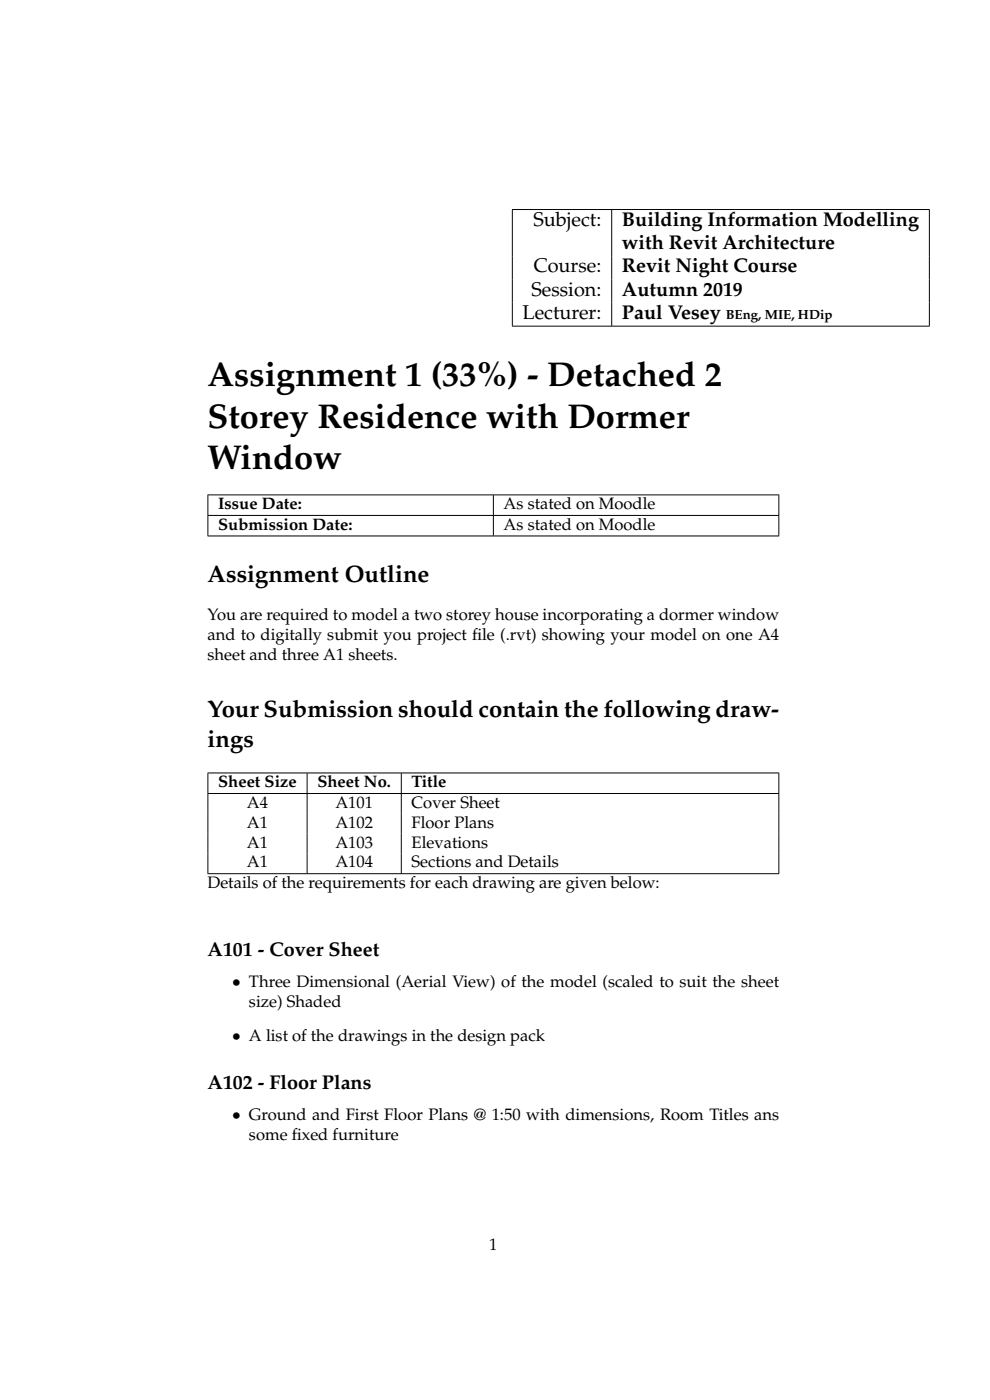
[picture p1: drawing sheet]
<svg xmlns="http://www.w3.org/2000/svg" width="210mm" height="297mm" viewBox="0 0 210 297" stroke-linecap="round" stroke-linejoin="round" font-family="sans-serif">
<defs><g id="words">
<g font-size="7.3">
<text x="44" y="81.9">Assignment 1 (33%) - Detached 2</text>
<text x="44" y="90.7">Storey Residence with Dormer</text>
<text x="44" y="99.5">Window</text>
</g>
<g font-size="5.1">
<text x="44" y="123.6">Assignment Outline</text>
<text x="44" y="152.1">Your Submission should contain the following draw-</text>
<text x="44" y="158.4">ings</text>
</g>
<g font-size="4.2">
<text x="113.2" y="48">Subject:</text>
<text x="131.9" y="48">Building Information Modelling</text>
<text x="131.9" y="52.9">with Revit Architecture</text>
<text x="113.2" y="57.8">Course:</text>
<text x="131.9" y="57.8">Revit Night Course</text>
<text x="112.7" y="62.7">Session:</text>
<text x="131.9" y="62.7">Autumn 2019</text>
<text x="110.9" y="67.6">Lecturer:</text>
<text x="131.9" y="67.6">Paul Vesey</text>
<text x="44" y="202.8">A101 - Cover Sheet</text>
<text x="44" y="231">A102 - Floor Plans</text>
</g>
<g font-size="3.5">
<text x="46.3" y="108">Issue Date:</text>
<text x="46.3" y="112.4">Submission Date:</text>
<text x="106.8" y="108">As stated on Moodle</text>
<text x="106.8" y="112.4">As stated on Moodle</text>
<text x="44" y="131.6">You are required to model a two storey house incorporating a dormer window</text>
<text x="44" y="135.8">and to digitally submit you project f</text>
<text x="100.2" y="135.8">ile (.rvt) showing your model on one A4</text>
<text x="44" y="140">sheet and three A1 sheets.</text>
<text x="46.3" y="167">Sheet Size</text>
<text x="67.3" y="167">Sheet No.</text>
<text x="87.3" y="167">Title</text>
<text x="52.4" y="171.4">A4</text>
<text x="71.1" y="171.4">A101</text>
<text x="87.3" y="171.4">Cover Sheet</text>
<text x="52.4" y="175.6">A1</text>
<text x="52.4" y="179.8">A1</text>
<text x="71.1" y="175.6">A102</text>
<text x="71.1" y="179.8">A103</text>
<text x="87.3" y="175.6">Floor Plans</text>
<text x="87.3" y="179.8">Elevations</text>
<text x="52.4" y="184">A1</text>
<text x="71.1" y="184">A104</text>
<text x="87.3" y="184">Sections and Details</text>
<text x="44" y="188.3">Details of the requirements for each drawing are given below:</text>
<text x="49.2" y="209.5">• Three Dimensional (Aerial View) of the model (scaled to suit the sheet</text>
<text x="52.8" y="213.7">size) Shaded</text>
<text x="49.2" y="220.7">• A list of the drawings in the design pack</text>
<text x="49.2" y="237.7">• Ground and First Floor Plans @ 1:50 with dimensions, Room Titles ans</text>
<text x="52.8" y="241.9">some f</text>
<text x="61.9" y="241.9">ixed furniture</text>
<text x="103.8" y="265.1">1</text>
</g>
<text font-size="2.8" x="154" y="67.6">BEng, MIE, HDip</text>
</g></defs>
<g fill="none" stroke="#000" stroke-width=".21">
<path d="M108.6 44.4h88.6M108.7 44.5v24.6M129.8 44.5v24.6M197.1 44.5v24.6M108.6 69.2h88.6M44 105h121.3M44 109.3h121.3M44 113.7h121.3M44.1 105.1v4.2M44.1 109.4v4.2M104.7 105.1v4.2M104.7 109.4v4.2"/>
<path d="M165.2 105.1v4.2M165.2 109.4v4.2M44 164h121.3M44 168.3h121.3M44.1 164.1v4.2M44.1 168.4v16.9M65.1 164.1v4.2M65.1 168.4v16.9M85.1 164.1v4.2M85.1 168.4v16.9M165.2 164.1v4.2M165.2 168.4v16.9"/>
<path d="M44 185.3h121.3"/>
</g>
<use href="#words"/>
</svg>
